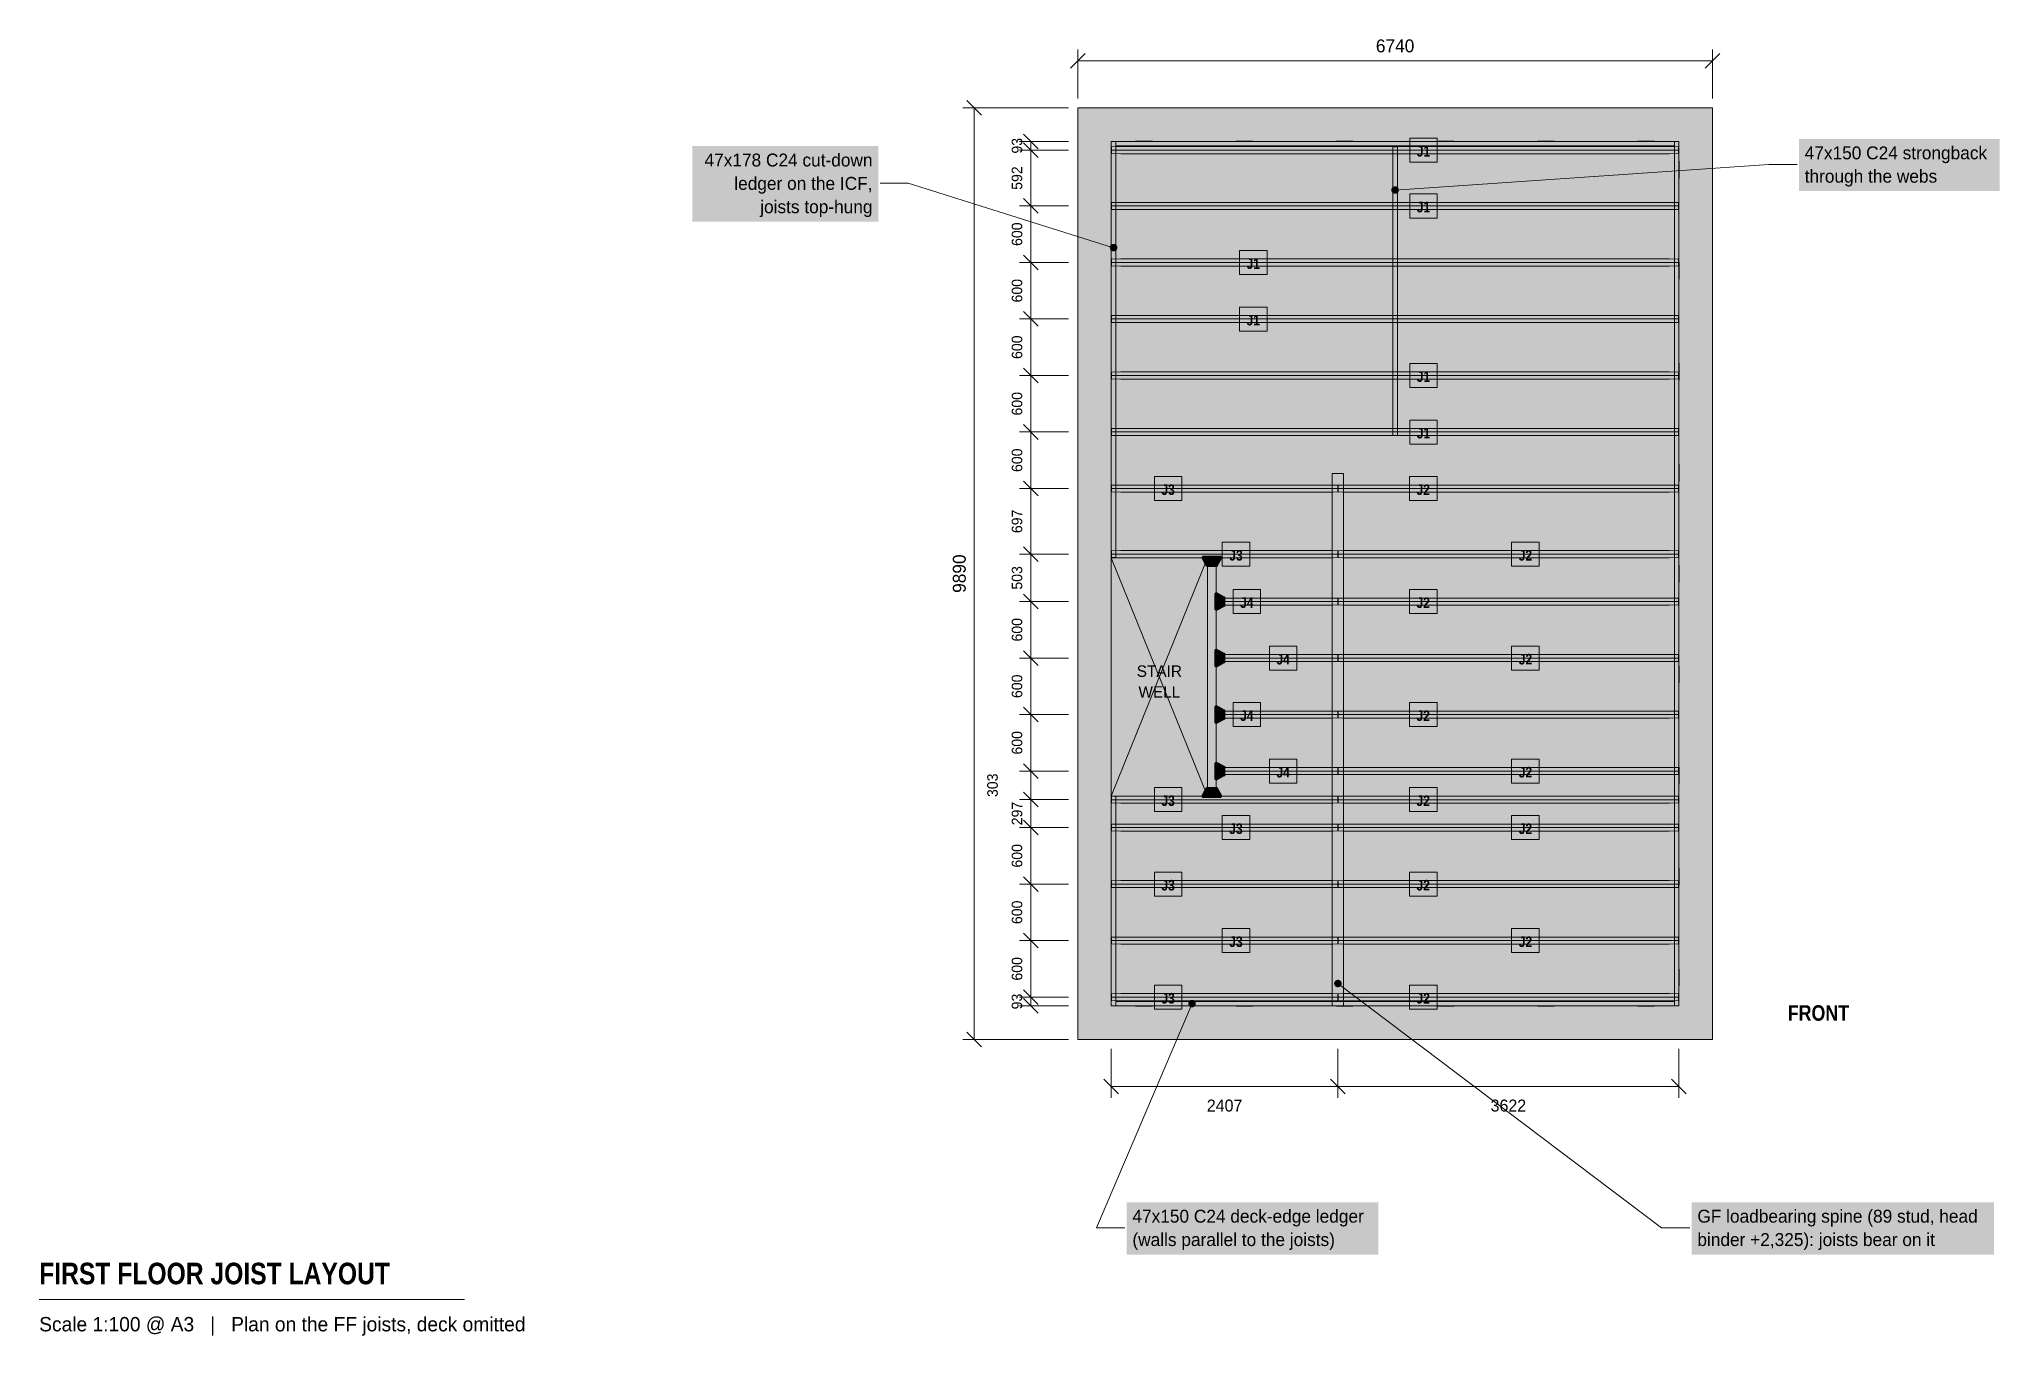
# Model space of a CAD drawing. Header units: millimetres. Extents: x -11030 to 9792, y -3147 to 10619.
import ezdxf
from ezdxf.enums import TextEntityAlignment as Align

# ---------------------------------------------------------------- set-up
doc = ezdxf.new("R2010")
doc.units = ezdxf.units.MM
doc.linetypes.add('DASHED', pattern=[1.524, 1.27, -0.254])
for name, color, linetype in [('FILL-C_595961', 7, 'Continuous'), ('FILL-C_735940', 7, 'Continuous'), ('FILL-C_B27326', 7, 'Continuous'), ('FILL-EPS', 7, 'Continuous'), ('FILL-LIGHT', 7, 'Continuous'), ('FILL-RED', 7, 'Continuous'), ('FILL-TIMBER', 7, 'Continuous'), ('FILL-WHITE', 7, 'Continuous'), ('LINE-C_735940', 7, 'Continuous'), ('LINE-C_735940-DASH', 7, 'DASHED'), ('LINE-C_B27326', 7, 'Continuous'), ('LINE-GREY', 7, 'Continuous'), ('LINE-INK', 7, 'Continuous'), ('LINE-RED', 7, 'Continuous'), ('LINE-RED-DASH', 7, 'DASHED'), ('LINE-STEEL_GREY', 7, 'Continuous'), ('LINE-STEEL_GREY-DASH', 7, 'DASHED'), ('LINE-TLS_BLUE', 7, 'Continuous'), ('TEXT-C_735940', 7, 'Continuous'), ('TEXT-C_B27326', 7, 'Continuous'), ('TEXT-INK', 7, 'Continuous'), ('TEXT-RED', 7, 'Continuous'), ('TEXT-STEEL_GREY', 7, 'Continuous'), ('TEXT-TLS_BLUE', 7, 'Continuous')]:
    doc.layers.add(name, color=color, linetype=linetype)
doc.styles.add('OpenSansCondensed-Bold', font='OpenSansCondensed-Bold.ttf')

msp = doc.modelspace()

# ---------------------------------------------------------------- texts
at = {"layer": 'TEXT-C_735940'}
for s, p in [('GF loadbearing spine (89 stud, head', (6580, -1946)), ('binder +2,325): joists bear on it', (6580, -2194))]:
    msp.add_text(s, height=137.16, dxfattribs=at).set_placement(p)
at = {"layer": 'TEXT-C_B27326'}
for s, p in [('47x178 C24 cut-down', (-2180, 9268)), ('ledger on the ICF,', (-2180, 9020)), ('joists top-hung', (-2180, 8772))]:
    msp.add_text(s, height=137.16, dxfattribs=at).set_placement(p, align=Align.RIGHT)
for s, p in [('47x150 C24 deck-edge ledger', (580, -1946)), ('(walls parallel to the joists)', (580, -2194))]:
    msp.add_text(s, height=137.16, dxfattribs=at).set_placement(p)
at = {"layer": 'TEXT-INK'}
for s, height, p in [('6740', 137.2, (3370, 10480)), ('2407', 127, (1559, -766)), ('3622', 127, (4573, -766))]:
    msp.add_text(s, height=height, dxfattribs=at).set_placement(p, align=Align.CENTER)
for s, height, p in [('93', 111.8, (-590, 9488)), ('592', 111.8, (-590, 9145)), ('600', 111.8, (-590, 8549)), ('600', 111.8, (-590, 7949)), ('600', 111.8, (-590, 7349)), ('600', 111.8, (-590, 6749)), ('600', 111.8, (-590, 6149)), ('697', 111.8, (-590, 5500)), ('9890', 137.2, (-1190, 4945)), ('503', 111.8, (-590, 4900)), ('600', 111.8, (-590, 4349)), ('600', 111.8, (-590, 3749)), ('600', 111.8, (-590, 3149)), ('303', 111.8, (-850, 2698)), ('297', 111.8, (-590, 2398)), ('600', 111.8, (-590, 1949)), ('600', 111.8, (-590, 1349)), ('600', 111.8, (-590, 749)), ('93', 111.8, (-590, 402))]:
    msp.add_text(s, height=height, rotation=90, dxfattribs=at).set_placement(p, align=Align.CENTER)
at = {"layer": 'TEXT-INK', "style": 'OpenSansCondensed-Bold'}
msp.add_text('FIRST FLOOR JOIST LAYOUT', height=228.6, dxfattribs=at).set_placement((-11030, -2600))
at = {"layer": 'TEXT-RED'}
for s, p in [('47x150 C24 strongback', (7720, 9344)), ('through the webs', (7720, 9096))]:
    msp.add_text(s, height=137.16, dxfattribs=at).set_placement(p)
at = {"layer": 'TEXT-STEEL_GREY'}
for s, p in [('STAIR', (866, 3849)), ('WELL', (866, 3628))]:
    msp.add_text(s, height=121.9, dxfattribs=at).set_placement(p, align=Align.CENTER)
at = {"layer": 'TEXT-STEEL_GREY', "style": 'OpenSansCondensed-Bold'}
msp.add_text('FRONT', height=165.1, dxfattribs=at).set_placement((7540, 198))
at = {"layer": 'TEXT-STEEL_GREY'}
msp.add_text('Scale 1:100 @ A3   |   Plan on the FF joists, deck omitted', height=152.4, dxfattribs=at).set_placement((-11030, -3100))
at = {"layer": 'TEXT-TLS_BLUE', "style": 'OpenSansCondensed-Bold'}
for s, p in [('J1', (3671, 9374)), ('J1', (3671, 8781)), ('J1', (1864, 8181)), ('J1', (1864, 7581)), ('J1', (3671, 6981)), ('J1', (3671, 6381)), ('J3', (959, 5781)), ('J2', (3668, 5781)), ('J3', (1680, 5084)), ('J2', (4754, 5084)), ('J4', (1795, 4581)), ('J2', (3668, 4581)), ('J4', (2181, 3981)), ('J2', (4754, 3981)), ('J4', (1795, 3381)), ('J2', (3668, 3381)), ('J4', (2181, 2781)), ('J2', (4754, 2781)), ('J3', (959, 2478)), ('J2', (3668, 2478)), ('J3', (1680, 2181)), ('J2', (4754, 2181)), ('J3', (959, 1581)), ('J2', (3668, 1581)), ('J3', (1680, 981)), ('J2', (4754, 981)), ('J3', (959, 381)), ('J2', (3668, 381))]:
    msp.add_text(s, height=111.8, dxfattribs=at).set_placement(p, align=Align.CENTER)

# ---------------------------------------------------------------- hatches: boundary and pattern name
at = {"layer": 'FILL-C_595961', "true_color": 0x595961}
h = msp.add_hatch(color=251, dxfattribs=at)
h.dxf.hatch_style = 1
h.paths.add_polyline_path([(1374, 5022), (1373, 5023), (1371, 5023), (1370, 5023), (1368, 5024), (1367, 5024), (1366, 5025), (1364, 5026), (1363, 5027), (1362, 5028), (1362, 5029), (1361, 5030), (1321, 5105), (1320, 5107), (1320, 5108), (1319, 5110), (1319, 5111), (1319, 5112), (1319, 5115), (1319, 5116), (1319, 5117), (1320, 5119), (1320, 5120), (1321, 5122), (1322, 5123), (1322, 5124), (1323, 5125), (1324, 5126), (1326, 5127), (1327, 5128), (1328, 5128), (1330, 5129), (1331, 5129), (1333, 5129), (1334, 5130), (1512, 5130), (1513, 5129), (1515, 5129), (1516, 5129), (1518, 5128), (1519, 5128), (1520, 5127), (1522, 5126), (1523, 5125), (1524, 5124), (1524, 5123), (1525, 5122), (1526, 5120), (1526, 5119), (1527, 5117), (1527, 5116), (1527, 5115), (1527, 5112), (1527, 5111), (1527, 5110), (1526, 5108), (1526, 5107), (1525, 5105), (1485, 5030), (1484, 5029), (1484, 5028), (1483, 5027), (1482, 5026), (1480, 5025), (1479, 5024), (1478, 5024), (1476, 5023), (1475, 5023), (1473, 5023), (1472, 5022)])
h = msp.add_hatch(color=251, dxfattribs=at)
h.dxf.hatch_style = 1
h.paths.add_polyline_path([(1471, 4556), (1470, 4556), (1468, 4556), (1467, 4556), (1465, 4557), (1464, 4557), (1463, 4558), (1461, 4559), (1460, 4560), (1459, 4561), (1459, 4562), (1458, 4564), (1457, 4565), (1457, 4566), (1456, 4568), (1456, 4569), (1456, 4571), (1456, 4727), (1456, 4728), (1456, 4730), (1457, 4731), (1457, 4732), (1458, 4734), (1459, 4735), (1459, 4736), (1460, 4737), (1461, 4738), (1463, 4739), (1464, 4740), (1465, 4740), (1467, 4741), (1468, 4741), (1470, 4742), (1471, 4742), (1473, 4742), (1474, 4742), (1476, 4741), (1477, 4741), (1479, 4740), (1480, 4740), (1555, 4700), (1556, 4699), (1558, 4698), (1559, 4697), (1560, 4696), (1560, 4695), (1561, 4694), (1562, 4692), (1562, 4691), (1563, 4690), (1563, 4688), (1563, 4687), (1563, 4611), (1563, 4609), (1563, 4608), (1562, 4606), (1562, 4605), (1561, 4604), (1560, 4602), (1560, 4601), (1559, 4600), (1558, 4599), (1556, 4598), (1555, 4597), (1480, 4557), (1479, 4557), (1477, 4556), (1476, 4556), (1474, 4556), (1473, 4556)])
h = msp.add_hatch(color=251, dxfattribs=at)
h.dxf.hatch_style = 1
h.paths.add_polyline_path([(1471, 3956), (1470, 3956), (1468, 3956), (1467, 3956), (1465, 3957), (1464, 3957), (1463, 3958), (1461, 3959), (1460, 3960), (1459, 3961), (1459, 3962), (1458, 3964), (1457, 3965), (1457, 3966), (1456, 3968), (1456, 3969), (1456, 3971), (1456, 4127), (1456, 4128), (1456, 4130), (1457, 4131), (1457, 4132), (1458, 4134), (1459, 4135), (1459, 4136), (1460, 4137), (1461, 4138), (1463, 4139), (1464, 4140), (1465, 4140), (1467, 4141), (1468, 4141), (1470, 4142), (1471, 4142), (1473, 4142), (1474, 4142), (1476, 4141), (1477, 4141), (1479, 4140), (1480, 4140), (1555, 4100), (1556, 4099), (1558, 4098), (1559, 4097), (1560, 4096), (1560, 4095), (1561, 4094), (1562, 4092), (1562, 4091), (1563, 4090), (1563, 4088), (1563, 4087), (1563, 4011), (1563, 4009), (1563, 4008), (1562, 4006), (1562, 4005), (1561, 4004), (1560, 4002), (1560, 4001), (1559, 4000), (1558, 3999), (1556, 3998), (1555, 3997), (1480, 3957), (1479, 3957), (1477, 3956), (1476, 3956), (1474, 3956), (1473, 3956)])
h = msp.add_hatch(color=251, dxfattribs=at)
h.dxf.hatch_style = 1
h.paths.add_polyline_path([(1471, 3356), (1470, 3356), (1468, 3356), (1467, 3356), (1465, 3357), (1464, 3357), (1463, 3358), (1461, 3359), (1460, 3360), (1459, 3361), (1459, 3362), (1458, 3364), (1457, 3365), (1457, 3366), (1456, 3368), (1456, 3369), (1456, 3371), (1456, 3527), (1456, 3528), (1456, 3530), (1457, 3531), (1457, 3532), (1458, 3534), (1459, 3535), (1459, 3536), (1460, 3537), (1461, 3538), (1463, 3539), (1464, 3540), (1465, 3540), (1467, 3541), (1468, 3541), (1470, 3542), (1471, 3542), (1473, 3542), (1474, 3542), (1476, 3541), (1477, 3541), (1479, 3540), (1480, 3540), (1555, 3500), (1556, 3499), (1558, 3498), (1559, 3497), (1560, 3496), (1560, 3495), (1561, 3494), (1562, 3492), (1562, 3491), (1563, 3490), (1563, 3488), (1563, 3487), (1563, 3411), (1563, 3409), (1563, 3408), (1562, 3406), (1562, 3405), (1561, 3404), (1560, 3402), (1560, 3401), (1559, 3400), (1558, 3399), (1556, 3398), (1555, 3397), (1480, 3357), (1479, 3357), (1477, 3356), (1476, 3356), (1474, 3356), (1473, 3356)])
h = msp.add_hatch(color=251, dxfattribs=at)
h.dxf.hatch_style = 1
h.paths.add_polyline_path([(1471, 2756), (1470, 2756), (1468, 2756), (1467, 2756), (1465, 2757), (1464, 2757), (1463, 2758), (1461, 2759), (1460, 2760), (1459, 2761), (1459, 2762), (1458, 2764), (1457, 2765), (1457, 2766), (1456, 2768), (1456, 2769), (1456, 2771), (1456, 2927), (1456, 2928), (1456, 2930), (1457, 2931), (1457, 2932), (1458, 2934), (1459, 2935), (1459, 2936), (1460, 2937), (1461, 2938), (1463, 2939), (1464, 2940), (1465, 2940), (1467, 2941), (1468, 2941), (1470, 2942), (1471, 2942), (1473, 2942), (1474, 2942), (1476, 2941), (1477, 2941), (1479, 2940), (1480, 2940), (1555, 2900), (1556, 2899), (1558, 2898), (1559, 2897), (1560, 2896), (1560, 2895), (1561, 2894), (1562, 2892), (1562, 2891), (1563, 2890), (1563, 2888), (1563, 2887), (1563, 2811), (1563, 2809), (1563, 2808), (1562, 2806), (1562, 2805), (1561, 2804), (1560, 2802), (1560, 2801), (1559, 2800), (1558, 2799), (1556, 2798), (1555, 2797), (1480, 2757), (1479, 2757), (1477, 2756), (1476, 2756), (1474, 2756), (1473, 2756)])
h = msp.add_hatch(color=251, dxfattribs=at)
h.dxf.hatch_style = 1
h.paths.add_polyline_path([(1334, 2568), (1333, 2568), (1331, 2568), (1330, 2568), (1328, 2569), (1327, 2569), (1326, 2570), (1324, 2571), (1323, 2572), (1322, 2573), (1322, 2574), (1321, 2575), (1320, 2577), (1320, 2578), (1319, 2580), (1319, 2581), (1319, 2582), (1319, 2584), (1319, 2586), (1319, 2587), (1320, 2589), (1320, 2590), (1321, 2592), (1361, 2667), (1362, 2668), (1362, 2669), (1363, 2670), (1364, 2671), (1366, 2672), (1367, 2673), (1368, 2673), (1370, 2674), (1371, 2674), (1373, 2674), (1374, 2674), (1472, 2674), (1473, 2674), (1475, 2674), (1476, 2674), (1478, 2673), (1479, 2673), (1480, 2672), (1482, 2671), (1483, 2670), (1484, 2669), (1484, 2668), (1485, 2667), (1525, 2592), (1526, 2590), (1526, 2589), (1527, 2587), (1527, 2586), (1527, 2584), (1527, 2582), (1527, 2581), (1527, 2580), (1526, 2578), (1526, 2577), (1525, 2575), (1524, 2574), (1524, 2573), (1523, 2572), (1522, 2571), (1520, 2570), (1519, 2569), (1518, 2569), (1516, 2568), (1515, 2568), (1513, 2568), (1512, 2568)])
at = {"layer": 'FILL-C_735940', "true_color": 0x735940}
h = msp.add_hatch(color=37, dxfattribs=at)
h.dxf.hatch_style = 1
h.paths.add_polyline_path([(2802, 593), (2801, 604), (2797, 613), (2791, 622), (2782, 628), (2773, 632), (2762, 633), (2752, 632), (2743, 628), (2734, 622), (2728, 613), (2724, 604), (2722, 593), (2724, 583), (2728, 573), (2734, 565), (2743, 559), (2752, 555), (2762, 553), (2773, 555), (2782, 559), (2791, 565), (2797, 573), (2801, 583)])
at = {"layer": 'FILL-C_B27326', "true_color": 0xb27326}
h = msp.add_hatch(color=35, dxfattribs=at)
h.dxf.hatch_style = 1
h.paths.add_polyline_path([(420, 8406), (419, 8417), (415, 8426), (408, 8435), (400, 8441), (390, 8445), (380, 8446), (370, 8445), (360, 8441), (352, 8435), (345, 8426), (341, 8417), (340, 8406), (341, 8396), (345, 8386), (352, 8378), (360, 8372), (370, 8368), (380, 8366), (390, 8368), (400, 8372), (408, 8378), (415, 8386), (419, 8396)])
h = msp.add_hatch(color=35, dxfattribs=at)
h.dxf.hatch_style = 1
h.paths.add_polyline_path([(1376, 2584), (1376, 5112), (1470, 5112), (1470, 2584)])
h = msp.add_hatch(color=35, dxfattribs=at)
h.dxf.hatch_style = 1
h.paths.add_polyline_path([(1253, 380), (1252, 390), (1248, 400), (1241, 408), (1233, 415), (1224, 419), (1213, 420), (1203, 419), (1193, 415), (1185, 408), (1179, 400), (1175, 390), (1173, 380), (1175, 370), (1179, 360), (1185, 352), (1193, 345), (1203, 341), (1213, 340), (1224, 341), (1233, 345), (1241, 352), (1248, 360), (1252, 370)])
at = {"layer": 'FILL-EPS', "true_color": 0xd9e8f7}
h = msp.add_hatch(color=254, dxfattribs=at)
h.dxf.hatch_style = 1
h.paths.add_polyline_path([(457, 9404), (359, 9405), (359, 9477), (457, 9479), (6282, 9479), (6381, 9477), (6381, 9405), (6282, 9404)])
h = msp.add_hatch(color=254, dxfattribs=at)
h.dxf.hatch_style = 1
h.paths.add_polyline_path([(457, 8811), (359, 8813), (359, 8885), (457, 8886), (6282, 8886), (6381, 8885), (6381, 8813), (6282, 8811)])
h = msp.add_hatch(color=254, dxfattribs=at)
h.dxf.hatch_style = 1
h.paths.add_polyline_path([(457, 8211), (359, 8213), (359, 8285), (457, 8286), (6282, 8286), (6381, 8285), (6381, 8213), (6282, 8211)])
h = msp.add_hatch(color=254, dxfattribs=at)
h.dxf.hatch_style = 1
h.paths.add_polyline_path([(457, 7611), (359, 7613), (359, 7685), (457, 7686), (6282, 7686), (6381, 7685), (6381, 7613), (6282, 7611)])
h = msp.add_hatch(color=254, dxfattribs=at)
h.dxf.hatch_style = 1
h.paths.add_polyline_path([(457, 7011), (359, 7013), (359, 7085), (457, 7086), (6282, 7086), (6381, 7085), (6381, 7013), (6282, 7011)])
h = msp.add_hatch(color=254, dxfattribs=at)
h.dxf.hatch_style = 1
h.paths.add_polyline_path([(457, 6411), (359, 6413), (359, 6485), (457, 6486), (6282, 6486), (6381, 6485), (6381, 6413), (6282, 6411)])
h = msp.add_hatch(color=254, dxfattribs=at)
h.dxf.hatch_style = 1
h.paths.add_polyline_path([(458, 5811), (359, 5813), (359, 5885), (458, 5886), (2708, 5886), (2761, 5885), (2761, 5813), (2708, 5811)])
h = msp.add_hatch(color=254, dxfattribs=at)
h.dxf.hatch_style = 1
h.paths.add_polyline_path([(2816, 5811), (2764, 5813), (2764, 5885), (2816, 5886), (6282, 5886), (6381, 5885), (6381, 5813), (6282, 5811)])
h = msp.add_hatch(color=254, dxfattribs=at)
h.dxf.hatch_style = 1
h.paths.add_polyline_path([(458, 5114), (359, 5116), (359, 5188), (458, 5189), (2708, 5189), (2761, 5188), (2761, 5116), (2708, 5114)])
h = msp.add_hatch(color=254, dxfattribs=at)
h.dxf.hatch_style = 1
h.paths.add_polyline_path([(2816, 5114), (2764, 5116), (2764, 5188), (2816, 5189), (6282, 5189), (6381, 5188), (6381, 5116), (6282, 5114)])
h = msp.add_hatch(color=254, dxfattribs=at)
h.dxf.hatch_style = 1
h.paths.add_polyline_path([(1528, 4611), (1473, 4613), (1473, 4685), (1528, 4686), (2706, 4686), (2761, 4685), (2761, 4613), (2706, 4611)])
h = msp.add_hatch(color=254, dxfattribs=at)
h.dxf.hatch_style = 1
h.paths.add_polyline_path([(2816, 4611), (2764, 4613), (2764, 4685), (2816, 4686), (6282, 4686), (6381, 4685), (6381, 4613), (6282, 4611)])
h = msp.add_hatch(color=254, dxfattribs=at)
h.dxf.hatch_style = 1
h.paths.add_polyline_path([(1528, 4011), (1473, 4013), (1473, 4085), (1528, 4086), (2706, 4086), (2761, 4085), (2761, 4013), (2706, 4011)])
h = msp.add_hatch(color=254, dxfattribs=at)
h.dxf.hatch_style = 1
h.paths.add_polyline_path([(2816, 4011), (2764, 4013), (2764, 4085), (2816, 4086), (6282, 4086), (6381, 4085), (6381, 4013), (6282, 4011)])
h = msp.add_hatch(color=254, dxfattribs=at)
h.dxf.hatch_style = 1
h.paths.add_polyline_path([(1528, 3411), (1473, 3413), (1473, 3485), (1528, 3486), (2706, 3486), (2761, 3485), (2761, 3413), (2706, 3411)])
h = msp.add_hatch(color=254, dxfattribs=at)
h.dxf.hatch_style = 1
h.paths.add_polyline_path([(2816, 3411), (2764, 3413), (2764, 3485), (2816, 3486), (6282, 3486), (6381, 3485), (6381, 3413), (6282, 3411)])
h = msp.add_hatch(color=254, dxfattribs=at)
h.dxf.hatch_style = 1
h.paths.add_polyline_path([(1528, 2811), (1473, 2813), (1473, 2885), (1528, 2886), (2706, 2886), (2761, 2885), (2761, 2813), (2706, 2811)])
h = msp.add_hatch(color=254, dxfattribs=at)
h.dxf.hatch_style = 1
h.paths.add_polyline_path([(2816, 2811), (2764, 2813), (2764, 2885), (2816, 2886), (6282, 2886), (6381, 2885), (6381, 2813), (6282, 2811)])
h = msp.add_hatch(color=254, dxfattribs=at)
h.dxf.hatch_style = 1
h.paths.add_polyline_path([(458, 2508), (359, 2510), (359, 2582), (458, 2583), (2708, 2583), (2761, 2582), (2761, 2510), (2708, 2508)])
h = msp.add_hatch(color=254, dxfattribs=at)
h.dxf.hatch_style = 1
h.paths.add_polyline_path([(2816, 2508), (2764, 2510), (2764, 2582), (2816, 2583), (6282, 2583), (6381, 2582), (6381, 2510), (6282, 2508)])
h = msp.add_hatch(color=254, dxfattribs=at)
h.dxf.hatch_style = 1
h.paths.add_polyline_path([(458, 2211), (359, 2213), (359, 2285), (458, 2286), (2708, 2286), (2761, 2285), (2761, 2213), (2708, 2211)])
h = msp.add_hatch(color=254, dxfattribs=at)
h.dxf.hatch_style = 1
h.paths.add_polyline_path([(2816, 2211), (2764, 2213), (2764, 2285), (2816, 2286), (6282, 2286), (6381, 2285), (6381, 2213), (6282, 2211)])
h = msp.add_hatch(color=254, dxfattribs=at)
h.dxf.hatch_style = 1
h.paths.add_polyline_path([(458, 1611), (359, 1613), (359, 1685), (458, 1686), (2708, 1686), (2761, 1685), (2761, 1613), (2708, 1611)])
h = msp.add_hatch(color=254, dxfattribs=at)
h.dxf.hatch_style = 1
h.paths.add_polyline_path([(2816, 1611), (2764, 1613), (2764, 1685), (2816, 1686), (6282, 1686), (6381, 1685), (6381, 1613), (6282, 1611)])
h = msp.add_hatch(color=254, dxfattribs=at)
h.dxf.hatch_style = 1
h.paths.add_polyline_path([(458, 1011), (359, 1013), (359, 1085), (458, 1086), (2708, 1086), (2761, 1085), (2761, 1013), (2708, 1011)])
h = msp.add_hatch(color=254, dxfattribs=at)
h.dxf.hatch_style = 1
h.paths.add_polyline_path([(2816, 1011), (2764, 1013), (2764, 1085), (2816, 1086), (6282, 1086), (6381, 1085), (6381, 1013), (6282, 1011)])
h = msp.add_hatch(color=254, dxfattribs=at)
h.dxf.hatch_style = 1
h.paths.add_polyline_path([(458, 411), (359, 413), (359, 485), (458, 486), (2708, 486), (2761, 485), (2761, 413), (2708, 411)])
h = msp.add_hatch(color=254, dxfattribs=at)
h.dxf.hatch_style = 1
h.paths.add_polyline_path([(2816, 411), (2764, 413), (2764, 485), (2816, 486), (6282, 486), (6381, 485), (6381, 413), (6282, 411)])
at = {"layer": 'FILL-LIGHT', "true_color": 0xdedee0}
h = msp.add_hatch(color=254, dxfattribs=at)
h.dxf.hatch_style = 1
h.paths.add_polyline_path([(0, 0), (0, 0), (0, 9890), (0, 9890), (0, 9890), (6740, 9890), (6740, 9890), (6740, 9890), (6740, 0), (6740, 0), (6740, 0), (0, 0)])
h.paths.add_polyline_path([(356, 356), (356, 356), (356, 356), (356, 356), (356, 356), (356, 356), (356, 356), (356, 356), (356, 356), (356, 356), (356, 356), (356, 356), (356, 356), (356, 356), (356, 356), (356, 356), (356, 356), (6384, 356), (6384, 356), (6384, 356), (6384, 356), (6384, 356), (6384, 356), (6384, 356), (6384, 356), (6384, 356), (6384, 356), (6384, 356), (6384, 356), (6384, 356), (6384, 356), (6384, 356), (6384, 356), (6384, 356), (6384, 9534), (6384, 9534), (6384, 9534), (6384, 9534), (6384, 9534), (6384, 9534), (6384, 9534), (6384, 9534), (6384, 9534), (6384, 9534), (6384, 9534), (6384, 9534), (6384, 9534), (6384, 9534), (6384, 9534), (6384, 9534), (6384, 9534), (356, 9534), (356, 9534), (356, 9534), (356, 9534), (356, 9534), (356, 9534), (356, 9534), (356, 9534), (356, 9534), (356, 9534), (356, 9534), (356, 9534), (356, 9534), (356, 9534), (356, 9534), (356, 9534), (356, 9534)], flags=0)
at = {"layer": 'FILL-RED', "true_color": 0xd11a1f}
h = msp.add_hatch(color=242, dxfattribs=at)
h.dxf.hatch_style = 1
h.paths.add_polyline_path([(3410, 9018), (3409, 9028), (3405, 9038), (3398, 9046), (3390, 9052), (3380, 9056), (3370, 9058), (3360, 9056), (3350, 9052), (3342, 9046), (3335, 9038), (3331, 9028), (3330, 9018), (3331, 9007), (3335, 8998), (3342, 8989), (3350, 8983), (3360, 8979), (3370, 8978), (3380, 8979), (3390, 8983), (3398, 8989), (3405, 8998), (3409, 9007)])
at = {"layer": 'FILL-TIMBER', "true_color": 0xedcc99}
h = msp.add_hatch(color=31, dxfattribs=at)
h.dxf.hatch_style = 1
h.paths.add_polyline_path([(356, 5116), (356, 9534), (403, 9534), (403, 5116)])
h = msp.add_hatch(color=31, dxfattribs=at)
h.dxf.hatch_style = 1
h.paths.add_polyline_path([(403, 9487), (403, 9534), (6337, 9534), (6337, 9487)])
h = msp.add_hatch(color=31, dxfattribs=at)
h.dxf.hatch_style = 1
h.paths.add_polyline_path([(614, 9534), (614, 9536), (792, 9536), (792, 9534)])
h = msp.add_hatch(color=31, dxfattribs=at)
h.dxf.hatch_style = 1
h.paths.add_polyline_path([(1681, 9534), (1681, 9536), (1859, 9536), (1859, 9534)])
h = msp.add_hatch(color=31, dxfattribs=at)
h.dxf.hatch_style = 1
h.paths.add_polyline_path([(2748, 9534), (2748, 9536), (2926, 9536), (2926, 9534)])
h = msp.add_hatch(color=31, dxfattribs=at)
h.dxf.hatch_style = 1
h.paths.add_polyline_path([(3815, 9534), (3815, 9536), (3993, 9536), (3993, 9534)])
h = msp.add_hatch(color=31, dxfattribs=at)
h.dxf.hatch_style = 1
h.paths.add_polyline_path([(4881, 9534), (4881, 9536), (5059, 9536), (5059, 9534)])
h = msp.add_hatch(color=31, dxfattribs=at)
h.dxf.hatch_style = 1
h.paths.add_polyline_path([(5948, 9534), (5948, 9536), (6126, 9536), (6126, 9534)])
h = msp.add_hatch(color=31, dxfattribs=at)
h.dxf.hatch_style = 1
h.paths.add_polyline_path([(6337, 356), (6337, 9534), (6384, 9534), (6384, 356)])
h = msp.add_hatch(color=31, dxfattribs=at)
h.dxf.hatch_style = 1
h.paths.add_polyline_path([(354, 9145), (354, 9323), (356, 9323), (356, 9145)])
h = msp.add_hatch(color=31, dxfattribs=at)
h.dxf.hatch_style = 1
h.paths.add_polyline_path([(6384, 9145), (6384, 9323), (6386, 9323), (6386, 9145)])
h = msp.add_hatch(color=31, dxfattribs=at)
h.dxf.hatch_style = 1
h.paths.add_polyline_path([(354, 8191), (354, 8369), (356, 8369), (356, 8191)])
h = msp.add_hatch(color=31, dxfattribs=at)
h.dxf.hatch_style = 1
h.paths.add_polyline_path([(6384, 8073), (6384, 8251), (6386, 8251), (6386, 8073)])
h = msp.add_hatch(color=31, dxfattribs=at)
h.dxf.hatch_style = 1
h.paths.add_polyline_path([(354, 7236), (354, 7414), (356, 7414), (356, 7236)])
h = msp.add_hatch(color=31, dxfattribs=at)
h.dxf.hatch_style = 1
h.paths.add_polyline_path([(6384, 7001), (6384, 7179), (6386, 7179), (6386, 7001)])
h = msp.add_hatch(color=31, dxfattribs=at)
h.dxf.hatch_style = 1
h.paths.add_polyline_path([(354, 6281), (354, 6459), (356, 6459), (356, 6281)])
h = msp.add_hatch(color=31, dxfattribs=at)
h.dxf.hatch_style = 1
h.paths.add_polyline_path([(6384, 5928), (6384, 6106), (6386, 6106), (6386, 5928)])
at = {"layer": 'FILL-TIMBER', "true_color": 0xe6dbcc}
h = msp.add_hatch(color=254, dxfattribs=at)
h.dxf.hatch_style = 1
h.paths.add_polyline_path([(2822, 6007), (2822, 356), (2703, 356), (2703, 6007)])
at = {"layer": 'FILL-TIMBER', "true_color": 0xedcc99}
h = msp.add_hatch(color=31, dxfattribs=at)
h.dxf.hatch_style = 1
h.paths.add_polyline_path([(354, 5326), (354, 5505), (356, 5505), (356, 5326)])
h = msp.add_hatch(color=31, dxfattribs=at)
h.dxf.hatch_style = 1
h.paths.add_polyline_path([(6384, 4856), (6384, 5034), (6386, 5034), (6386, 4856)])
h = msp.add_hatch(color=31, dxfattribs=at)
h.dxf.hatch_style = 1
h.paths.add_polyline_path([(6384, 3784), (6384, 3962), (6386, 3962), (6386, 3784)])
h = msp.add_hatch(color=31, dxfattribs=at)
h.dxf.hatch_style = 1
h.paths.add_polyline_path([(6384, 2711), (6384, 2889), (6386, 2889), (6386, 2711)])
h = msp.add_hatch(color=31, dxfattribs=at)
h.dxf.hatch_style = 1
h.paths.add_polyline_path([(356, 356), (356, 2582), (403, 2582), (403, 356)])
h = msp.add_hatch(color=31, dxfattribs=at)
h.dxf.hatch_style = 1
h.paths.add_polyline_path([(354, 2193), (354, 2370), (356, 2370), (356, 2193)])
h = msp.add_hatch(color=31, dxfattribs=at)
h.dxf.hatch_style = 1
h.paths.add_polyline_path([(6384, 1639), (6384, 1817), (6386, 1817), (6386, 1639)])
h = msp.add_hatch(color=31, dxfattribs=at)
h.dxf.hatch_style = 1
h.paths.add_polyline_path([(354, 1380), (354, 1558), (356, 1558), (356, 1380)])
h = msp.add_hatch(color=31, dxfattribs=at)
h.dxf.hatch_style = 1
h.paths.add_polyline_path([(354, 567), (354, 745), (356, 745), (356, 567)])
h = msp.add_hatch(color=31, dxfattribs=at)
h.dxf.hatch_style = 1
h.paths.add_polyline_path([(6384, 567), (6384, 745), (6386, 745), (6386, 567)])
h = msp.add_hatch(color=31, dxfattribs=at)
h.dxf.hatch_style = 1
h.paths.add_polyline_path([(403, 356), (403, 403), (6337, 403), (6337, 356)])
h = msp.add_hatch(color=31, dxfattribs=at)
h.dxf.hatch_style = 1
h.paths.add_polyline_path([(614, 354), (614, 356), (792, 356), (792, 354)])
h = msp.add_hatch(color=31, dxfattribs=at)
h.dxf.hatch_style = 1
h.paths.add_polyline_path([(1681, 354), (1681, 356), (1859, 356), (1859, 354)])
h = msp.add_hatch(color=31, dxfattribs=at)
h.dxf.hatch_style = 1
h.paths.add_polyline_path([(2748, 354), (2748, 356), (2926, 356), (2926, 354)])
h = msp.add_hatch(color=31, dxfattribs=at)
h.dxf.hatch_style = 1
h.paths.add_polyline_path([(3815, 354), (3815, 356), (3993, 356), (3993, 354)])
h = msp.add_hatch(color=31, dxfattribs=at)
h.dxf.hatch_style = 1
h.paths.add_polyline_path([(4881, 354), (4881, 356), (5059, 356), (5059, 354)])
h = msp.add_hatch(color=31, dxfattribs=at)
h.dxf.hatch_style = 1
h.paths.add_polyline_path([(5948, 354), (5948, 356), (6126, 356), (6126, 354)])
at = {"layer": 'FILL-WHITE', "true_color": 0xffffff}
h = msp.add_hatch(color=7, dxfattribs=at)
h.dxf.hatch_style = 1
h.paths.add_polyline_path([(-4093, 8682), (-2120, 8682), (-2120, 9485), (-4093, 9485)])
h = msp.add_hatch(color=7, dxfattribs=at)
h.dxf.hatch_style = 1
h.paths.add_polyline_path([(3525, 9314), (3817, 9314), (3817, 9569), (3525, 9569)])
h = msp.add_hatch(color=7, dxfattribs=at)
h.dxf.hatch_style = 1
h.paths.add_polyline_path([(7660, 9006), (9792, 9006), (9792, 9561), (7660, 9561)])
h = msp.add_hatch(color=7, dxfattribs=at)
h.dxf.hatch_style = 1
h.paths.add_polyline_path([(3525, 8721), (3817, 8721), (3817, 8976), (3525, 8976)])
h = msp.add_hatch(color=7, dxfattribs=at)
h.dxf.hatch_style = 1
h.paths.add_polyline_path([(1718, 8121), (2011, 8121), (2011, 8376), (1718, 8376)])
h = msp.add_hatch(color=7, dxfattribs=at)
h.dxf.hatch_style = 1
h.paths.add_polyline_path([(1718, 7521), (2011, 7521), (2011, 7776), (1718, 7776)])
h = msp.add_hatch(color=7, dxfattribs=at)
h.dxf.hatch_style = 1
h.paths.add_polyline_path([(3525, 6921), (3817, 6921), (3817, 7176), (3525, 7176)])
h = msp.add_hatch(color=7, dxfattribs=at)
h.dxf.hatch_style = 1
h.paths.add_polyline_path([(3525, 6321), (3817, 6321), (3817, 6576), (3525, 6576)])
h = msp.add_hatch(color=7, dxfattribs=at)
h.dxf.hatch_style = 1
h.paths.add_polyline_path([(813, 5721), (1106, 5721), (1106, 5976), (813, 5976)])
h = msp.add_hatch(color=7, dxfattribs=at)
h.dxf.hatch_style = 1
h.paths.add_polyline_path([(3522, 5721), (3815, 5721), (3815, 5976), (3522, 5976)])
h = msp.add_hatch(color=7, dxfattribs=at)
h.dxf.hatch_style = 1
h.paths.add_polyline_path([(1534, 5024), (1826, 5024), (1826, 5279), (1534, 5279)])
h = msp.add_hatch(color=7, dxfattribs=at)
h.dxf.hatch_style = 1
h.paths.add_polyline_path([(4607, 5024), (4900, 5024), (4900, 5279), (4607, 5279)])
h = msp.add_hatch(color=7, dxfattribs=at)
h.dxf.hatch_style = 1
h.paths.add_polyline_path([(1649, 4521), (1941, 4521), (1941, 4776), (1649, 4776)])
h = msp.add_hatch(color=7, dxfattribs=at)
h.dxf.hatch_style = 1
h.paths.add_polyline_path([(3522, 4521), (3815, 4521), (3815, 4776), (3522, 4776)])
h = msp.add_hatch(color=7, dxfattribs=at)
h.dxf.hatch_style = 1
h.paths.add_polyline_path([(2035, 3921), (2328, 3921), (2328, 4176), (2035, 4176)])
h = msp.add_hatch(color=7, dxfattribs=at)
h.dxf.hatch_style = 1
h.paths.add_polyline_path([(4607, 3921), (4900, 3921), (4900, 4176), (4607, 4176)])
h = msp.add_hatch(color=7, dxfattribs=at)
h.dxf.hatch_style = 1
h.paths.add_polyline_path([(556, 3538), (1175, 3538), (1175, 4039), (556, 4039)])
h = msp.add_hatch(color=7, dxfattribs=at)
h.dxf.hatch_style = 1
h.paths.add_polyline_path([(1649, 3321), (1941, 3321), (1941, 3576), (1649, 3576)])
h = msp.add_hatch(color=7, dxfattribs=at)
h.dxf.hatch_style = 1
h.paths.add_polyline_path([(3522, 3321), (3815, 3321), (3815, 3576), (3522, 3576)])
h = msp.add_hatch(color=7, dxfattribs=at)
h.dxf.hatch_style = 1
h.paths.add_polyline_path([(2035, 2721), (2328, 2721), (2328, 2976), (2035, 2976)])
h = msp.add_hatch(color=7, dxfattribs=at)
h.dxf.hatch_style = 1
h.paths.add_polyline_path([(4607, 2721), (4900, 2721), (4900, 2976), (4607, 2976)])
h = msp.add_hatch(color=7, dxfattribs=at)
h.dxf.hatch_style = 1
h.paths.add_polyline_path([(813, 2418), (1106, 2418), (1106, 2673), (813, 2673)])
h = msp.add_hatch(color=7, dxfattribs=at)
h.dxf.hatch_style = 1
h.paths.add_polyline_path([(3522, 2418), (3815, 2418), (3815, 2673), (3522, 2673)])
h = msp.add_hatch(color=7, dxfattribs=at)
h.dxf.hatch_style = 1
h.paths.add_polyline_path([(1534, 2121), (1826, 2121), (1826, 2376), (1534, 2376)])
h = msp.add_hatch(color=7, dxfattribs=at)
h.dxf.hatch_style = 1
h.paths.add_polyline_path([(4607, 2121), (4900, 2121), (4900, 2376), (4607, 2376)])
h = msp.add_hatch(color=7, dxfattribs=at)
h.dxf.hatch_style = 1
h.paths.add_polyline_path([(813, 1521), (1106, 1521), (1106, 1776), (813, 1776)])
h = msp.add_hatch(color=7, dxfattribs=at)
h.dxf.hatch_style = 1
h.paths.add_polyline_path([(3522, 1521), (3815, 1521), (3815, 1776), (3522, 1776)])
h = msp.add_hatch(color=7, dxfattribs=at)
h.dxf.hatch_style = 1
h.paths.add_polyline_path([(1534, 921), (1826, 921), (1826, 1176), (1534, 1176)])
h = msp.add_hatch(color=7, dxfattribs=at)
h.dxf.hatch_style = 1
h.paths.add_polyline_path([(4607, 921), (4900, 921), (4900, 1176), (4607, 1176)])
h = msp.add_hatch(color=7, dxfattribs=at)
h.dxf.hatch_style = 1
h.paths.add_polyline_path([(813, 321), (1106, 321), (1106, 576), (813, 576)])
h = msp.add_hatch(color=7, dxfattribs=at)
h.dxf.hatch_style = 1
h.paths.add_polyline_path([(3522, 321), (3815, 321), (3815, 576), (3522, 576)])
h = msp.add_hatch(color=7, dxfattribs=at)
h.dxf.hatch_style = 1
h.paths.add_polyline_path([(520, -2284), (3192, -2284), (3192, -1729), (520, -1729)])
h = msp.add_hatch(color=7, dxfattribs=at)
h.dxf.hatch_style = 1
h.paths.add_polyline_path([(6520, -2284), (9732, -2284), (9732, -1729), (6520, -1729)])

# ---------------------------------------------------------------- linework, layer by layer
at = {"layer": 'LINE-C_735940', "lineweight": 5}
for p, q in [((2762, 593), (6200, -2000)), ((6200, -2000), (6500, -2000))]:
    msp.add_line(p, q, dxfattribs=at)
at = {"layer": 'LINE-C_735940-DASH', "lineweight": 5}
msp.add_lwpolyline([(2822, 6007), (2822, 356), (2703, 356), (2703, 6007)], close=True, dxfattribs=at)
at = {"layer": 'LINE-C_B27326', "lineweight": 5}
for p, q in [((-1800, 9090), (-2100, 9090)), ((380, 8406), (-1800, 9090)), ((1213, 380), (200, -2000)), ((200, -2000), (500, -2000))]:
    msp.add_line(p, q, dxfattribs=at)
for points in [[(356, 5116), (356, 9534), (403, 9534), (403, 5116)], [(403, 9487), (403, 9534), (6337, 9534), (6337, 9487)], [(614, 9534), (614, 9536), (792, 9536), (792, 9534)], [(1681, 9534), (1681, 9536), (1859, 9536), (1859, 9534)], [(2748, 9534), (2748, 9536), (2926, 9536), (2926, 9534)], [(3815, 9534), (3815, 9536), (3993, 9536), (3993, 9534)], [(4881, 9534), (4881, 9536), (5059, 9536), (5059, 9534)], [(5948, 9534), (5948, 9536), (6126, 9536), (6126, 9534)], [(6337, 356), (6337, 9534), (6384, 9534), (6384, 356)], [(354, 9145), (354, 9323), (356, 9323), (356, 9145)], [(6384, 9145), (6384, 9323), (6386, 9323), (6386, 9145)], [(354, 8191), (354, 8369), (356, 8369), (356, 8191)], [(6384, 8073), (6384, 8251), (6386, 8251), (6386, 8073)], [(354, 7236), (354, 7414), (356, 7414), (356, 7236)], [(6384, 7001), (6384, 7179), (6386, 7179), (6386, 7001)], [(354, 6281), (354, 6459), (356, 6459), (356, 6281)], [(6384, 5928), (6384, 6106), (6386, 6106), (6386, 5928)], [(354, 5326), (354, 5505), (356, 5505), (356, 5326)], [(1376, 2584), (1376, 5112), (1470, 5112), (1470, 2584)], [(6384, 4856), (6384, 5034), (6386, 5034), (6386, 4856)], [(6384, 3784), (6384, 3962), (6386, 3962), (6386, 3784)], [(6384, 2711), (6384, 2889), (6386, 2889), (6386, 2711)], [(356, 356), (356, 2582), (403, 2582), (403, 356)], [(354, 2193), (354, 2370), (356, 2370), (356, 2193)], [(6384, 1639), (6384, 1817), (6386, 1817), (6386, 1639)], [(354, 1380), (354, 1558), (356, 1558), (356, 1380)], [(354, 567), (354, 745), (356, 745), (356, 567)], [(6384, 567), (6384, 745), (6386, 745), (6386, 567)], [(403, 356), (403, 403), (6337, 403), (6337, 356)], [(614, 354), (614, 356), (792, 356), (792, 354)], [(1681, 354), (1681, 356), (1859, 356), (1859, 354)], [(2748, 354), (2748, 356), (2926, 356), (2926, 354)], [(3815, 354), (3815, 356), (3993, 356), (3993, 354)], [(4881, 354), (4881, 356), (5059, 356), (5059, 354)], [(5948, 354), (5948, 356), (6126, 356), (6126, 354)]]:
    msp.add_lwpolyline(points, close=True, dxfattribs=at)
at = {"layer": 'LINE-GREY', "lineweight": 5}
for points in [[(0, 0), (0, 0), (0, 9890), (0, 9890), (0, 9890), (6740, 9890), (6740, 9890), (6740, 9890), (6740, 0), (6740, 0), (6740, 0), (0, 0)], [(356, 356), (356, 356), (356, 356), (356, 356), (356, 356), (356, 356), (356, 356), (356, 356), (356, 356), (356, 356), (356, 356), (356, 356), (356, 356), (356, 356), (356, 356), (356, 356), (356, 356), (6384, 356), (6384, 356), (6384, 356), (6384, 356), (6384, 356), (6384, 356), (6384, 356), (6384, 356), (6384, 356), (6384, 356), (6384, 356), (6384, 356), (6384, 356), (6384, 356), (6384, 356), (6384, 356), (6384, 356), (6384, 9534), (6384, 9534), (6384, 9534), (6384, 9534), (6384, 9534), (6384, 9534), (6384, 9534), (6384, 9534), (6384, 9534), (6384, 9534), (6384, 9534), (6384, 9534), (6384, 9534), (6384, 9534), (6384, 9534), (6384, 9534), (6384, 9534), (356, 9534), (356, 9534), (356, 9534), (356, 9534), (356, 9534), (356, 9534), (356, 9534), (356, 9534), (356, 9534), (356, 9534), (356, 9534), (356, 9534), (356, 9534), (356, 9534), (356, 9534), (356, 9534), (356, 9534)]]:
    msp.add_lwpolyline(points, close=True, dxfattribs=at)
at = {"layer": 'LINE-INK', "lineweight": 5}
for p, q in [((-78, 10312), (78, 10468)), ((0, 9990), (0, 10510)), ((6662, 10312), (6818, 10468)), ((6740, 9990), (6740, 10510)), ((0, 10390), (6740, 10390)), ((-100, 9890), (-1220, 9890)), ((-1022, 9812), (-1178, 9968)), ((-1100, 0), (-1100, 9890)), ((-422, 9457), (-578, 9612)), ((-100, 9534), (-620, 9534)), ((-100, 9441), (-620, 9441)), ((-422, 9363), (-578, 9519)), ((-500, 356), (-500, 9534)), ((-100, 8849), (-620, 8849)), ((-422, 8771), (-578, 8927)), ((-100, 8249), (-620, 8249)), ((-422, 8171), (-578, 8327)), ((-422, 7571), (-578, 7727)), ((-100, 7649), (-620, 7649)), ((-422, 6971), (-578, 7127)), ((-100, 7049), (-620, 7049)), ((-422, 6371), (-578, 6527)), ((-100, 6449), (-620, 6449)), ((-100, 5849), (-620, 5849)), ((-422, 5771), (-578, 5927)), ((-422, 5074), (-578, 5230)), ((-100, 5152), (-620, 5152)), ((-100, 4649), (-620, 4649)), ((-422, 4571), (-578, 4727)), ((-100, 4049), (-620, 4049)), ((-422, 3971), (-578, 4127)), ((-100, 3449), (-620, 3449)), ((-422, 3371), (-578, 3527)), ((-422, 2771), (-578, 2927)), ((-100, 2849), (-620, 2849)), ((-100, 2546), (-620, 2546)), ((-422, 2468), (-578, 2624)), ((-422, 2171), (-578, 2327)), ((-100, 2249), (-620, 2249)), ((-422, 1571), (-578, 1727)), ((-100, 1649), (-620, 1649)), ((-100, 1049), (-620, 1049)), ((-422, 971), (-578, 1127)), ((-100, 449), (-620, 449)), ((-422, 371), (-578, 527)), ((-422, 278), (-578, 433)), ((-100, 356), (-620, 356)), ((-100, 0), (-1220, 0)), ((-1022, -78), (-1178, 78)), ((356, -100), (356, -620)), ((2762, -100), (2762, -620)), ((6384, -100), (6384, -620)), ((278, -422), (433, -578)), ((356, -500), (6384, -500)), ((2685, -422), (2840, -578)), ((6307, -422), (6462, -578)), ((-11030, -2760), (-6514, -2760))]:
    msp.add_line(p, q, dxfattribs=at)
for points in [[(1374, 5022), (1373, 5023), (1371, 5023), (1370, 5023), (1368, 5024), (1367, 5024), (1366, 5025), (1364, 5026), (1363, 5027), (1362, 5028), (1362, 5029), (1361, 5030), (1321, 5105), (1320, 5107), (1320, 5108), (1319, 5110), (1319, 5111), (1319, 5112), (1319, 5115), (1319, 5116), (1319, 5117), (1320, 5119), (1320, 5120), (1321, 5122), (1322, 5123), (1322, 5124), (1323, 5125), (1324, 5126), (1326, 5127), (1327, 5128), (1328, 5128), (1330, 5129), (1331, 5129), (1333, 5129), (1334, 5130), (1512, 5130), (1513, 5129), (1515, 5129), (1516, 5129), (1518, 5128), (1519, 5128), (1520, 5127), (1522, 5126), (1523, 5125), (1524, 5124), (1524, 5123), (1525, 5122), (1526, 5120), (1526, 5119), (1527, 5117), (1527, 5116), (1527, 5115), (1527, 5112), (1527, 5111), (1527, 5110), (1526, 5108), (1526, 5107), (1525, 5105), (1485, 5030), (1484, 5029), (1484, 5028), (1483, 5027), (1482, 5026), (1480, 5025), (1479, 5024), (1478, 5024), (1476, 5023), (1475, 5023), (1473, 5023), (1472, 5022)], [(1471, 4556), (1470, 4556), (1468, 4556), (1467, 4556), (1465, 4557), (1464, 4557), (1463, 4558), (1461, 4559), (1460, 4560), (1459, 4561), (1459, 4562), (1458, 4564), (1457, 4565), (1457, 4566), (1456, 4568), (1456, 4569), (1456, 4571), (1456, 4727), (1456, 4728), (1456, 4730), (1457, 4731), (1457, 4732), (1458, 4734), (1459, 4735), (1459, 4736), (1460, 4737), (1461, 4738), (1463, 4739), (1464, 4740), (1465, 4740), (1467, 4741), (1468, 4741), (1470, 4742), (1471, 4742), (1473, 4742), (1474, 4742), (1476, 4741), (1477, 4741), (1479, 4740), (1480, 4740), (1555, 4700), (1556, 4699), (1558, 4698), (1559, 4697), (1560, 4696), (1560, 4695), (1561, 4694), (1562, 4692), (1562, 4691), (1563, 4690), (1563, 4688), (1563, 4687), (1563, 4611), (1563, 4609), (1563, 4608), (1562, 4606), (1562, 4605), (1561, 4604), (1560, 4602), (1560, 4601), (1559, 4600), (1558, 4599), (1556, 4598), (1555, 4597), (1480, 4557), (1479, 4557), (1477, 4556), (1476, 4556), (1474, 4556), (1473, 4556)], [(1471, 3956), (1470, 3956), (1468, 3956), (1467, 3956), (1465, 3957), (1464, 3957), (1463, 3958), (1461, 3959), (1460, 3960), (1459, 3961), (1459, 3962), (1458, 3964), (1457, 3965), (1457, 3966), (1456, 3968), (1456, 3969), (1456, 3971), (1456, 4127), (1456, 4128), (1456, 4130), (1457, 4131), (1457, 4132), (1458, 4134), (1459, 4135), (1459, 4136), (1460, 4137), (1461, 4138), (1463, 4139), (1464, 4140), (1465, 4140), (1467, 4141), (1468, 4141), (1470, 4142), (1471, 4142), (1473, 4142), (1474, 4142), (1476, 4141), (1477, 4141), (1479, 4140), (1480, 4140), (1555, 4100), (1556, 4099), (1558, 4098), (1559, 4097), (1560, 4096), (1560, 4095), (1561, 4094), (1562, 4092), (1562, 4091), (1563, 4090), (1563, 4088), (1563, 4087), (1563, 4011), (1563, 4009), (1563, 4008), (1562, 4006), (1562, 4005), (1561, 4004), (1560, 4002), (1560, 4001), (1559, 4000), (1558, 3999), (1556, 3998), (1555, 3997), (1480, 3957), (1479, 3957), (1477, 3956), (1476, 3956), (1474, 3956), (1473, 3956)], [(1471, 3356), (1470, 3356), (1468, 3356), (1467, 3356), (1465, 3357), (1464, 3357), (1463, 3358), (1461, 3359), (1460, 3360), (1459, 3361), (1459, 3362), (1458, 3364), (1457, 3365), (1457, 3366), (1456, 3368), (1456, 3369), (1456, 3371), (1456, 3527), (1456, 3528), (1456, 3530), (1457, 3531), (1457, 3532), (1458, 3534), (1459, 3535), (1459, 3536), (1460, 3537), (1461, 3538), (1463, 3539), (1464, 3540), (1465, 3540), (1467, 3541), (1468, 3541), (1470, 3542), (1471, 3542), (1473, 3542), (1474, 3542), (1476, 3541), (1477, 3541), (1479, 3540), (1480, 3540), (1555, 3500), (1556, 3499), (1558, 3498), (1559, 3497), (1560, 3496), (1560, 3495), (1561, 3494), (1562, 3492), (1562, 3491), (1563, 3490), (1563, 3488), (1563, 3487), (1563, 3411), (1563, 3409), (1563, 3408), (1562, 3406), (1562, 3405), (1561, 3404), (1560, 3402), (1560, 3401), (1559, 3400), (1558, 3399), (1556, 3398), (1555, 3397), (1480, 3357), (1479, 3357), (1477, 3356), (1476, 3356), (1474, 3356), (1473, 3356)], [(1471, 2756), (1470, 2756), (1468, 2756), (1467, 2756), (1465, 2757), (1464, 2757), (1463, 2758), (1461, 2759), (1460, 2760), (1459, 2761), (1459, 2762), (1458, 2764), (1457, 2765), (1457, 2766), (1456, 2768), (1456, 2769), (1456, 2771), (1456, 2927), (1456, 2928), (1456, 2930), (1457, 2931), (1457, 2932), (1458, 2934), (1459, 2935), (1459, 2936), (1460, 2937), (1461, 2938), (1463, 2939), (1464, 2940), (1465, 2940), (1467, 2941), (1468, 2941), (1470, 2942), (1471, 2942), (1473, 2942), (1474, 2942), (1476, 2941), (1477, 2941), (1479, 2940), (1480, 2940), (1555, 2900), (1556, 2899), (1558, 2898), (1559, 2897), (1560, 2896), (1560, 2895), (1561, 2894), (1562, 2892), (1562, 2891), (1563, 2890), (1563, 2888), (1563, 2887), (1563, 2811), (1563, 2809), (1563, 2808), (1562, 2806), (1562, 2805), (1561, 2804), (1560, 2802), (1560, 2801), (1559, 2800), (1558, 2799), (1556, 2798), (1555, 2797), (1480, 2757), (1479, 2757), (1477, 2756), (1476, 2756), (1474, 2756), (1473, 2756)], [(1334, 2568), (1333, 2568), (1331, 2568), (1330, 2568), (1328, 2569), (1327, 2569), (1326, 2570), (1324, 2571), (1323, 2572), (1322, 2573), (1322, 2574), (1321, 2575), (1320, 2577), (1320, 2578), (1319, 2580), (1319, 2581), (1319, 2582), (1319, 2584), (1319, 2586), (1319, 2587), (1320, 2589), (1320, 2590), (1321, 2592), (1361, 2667), (1362, 2668), (1362, 2669), (1363, 2670), (1364, 2671), (1366, 2672), (1367, 2673), (1368, 2673), (1370, 2674), (1371, 2674), (1373, 2674), (1374, 2674), (1472, 2674), (1473, 2674), (1475, 2674), (1476, 2674), (1478, 2673), (1479, 2673), (1480, 2672), (1482, 2671), (1483, 2670), (1484, 2669), (1484, 2668), (1485, 2667), (1525, 2592), (1526, 2590), (1526, 2589), (1527, 2587), (1527, 2586), (1527, 2584), (1527, 2582), (1527, 2581), (1527, 2580), (1526, 2578), (1526, 2577), (1525, 2575), (1524, 2574), (1524, 2573), (1523, 2572), (1522, 2571), (1520, 2570), (1519, 2569), (1518, 2569), (1516, 2568), (1515, 2568), (1513, 2568), (1512, 2568)]]:
    msp.add_lwpolyline(points, close=True, dxfattribs=at)
at = {"layer": 'LINE-RED', "lineweight": 5}
for p, q in [((3370, 9018), (7340, 9290)), ((7340, 9290), (7640, 9290))]:
    msp.add_line(p, q, dxfattribs=at)
at = {"layer": 'LINE-RED-DASH', "lineweight": 5}
msp.add_lwpolyline([(3346, 6413), (3346, 9477), (3394, 9477), (3394, 6413)], close=True, dxfattribs=at)
at = {"layer": 'LINE-STEEL_GREY', "lineweight": 5}
for p, q in [((356, 2584), (1376, 5112)), ((356, 5112), (1376, 2584))]:
    msp.add_line(p, q, dxfattribs=at)
at = {"layer": 'LINE-STEEL_GREY-DASH', "lineweight": 5}
msp.add_lwpolyline([(1376, 2584), (1376, 5112), (356, 5112), (356, 2584)], close=True, dxfattribs=at)
at = {"layer": 'LINE-TLS_BLUE', "lineweight": 5}
for p, q in [((359, 9441), (6381, 9441)), ((359, 8849), (6381, 8849)), ((359, 8249), (6381, 8249)), ((359, 7649), (6381, 7649)), ((359, 7049), (6381, 7049)), ((359, 6449), (6381, 6449)), ((359, 5849), (2761, 5849)), ((2764, 5849), (6381, 5849)), ((359, 5151), (2761, 5151)), ((2764, 5151), (6381, 5151)), ((1473, 4649), (2761, 4649)), ((2764, 4649), (6381, 4649)), ((1473, 4049), (2761, 4049)), ((2764, 4049), (6381, 4049)), ((1473, 3449), (2761, 3449)), ((2764, 3449), (6381, 3449)), ((1473, 2849), (2761, 2849)), ((2764, 2849), (6381, 2849)), ((359, 2545), (2761, 2545)), ((2764, 2545), (6381, 2545)), ((359, 2249), (2761, 2249)), ((2764, 2249), (6381, 2249)), ((359, 1649), (2761, 1649)), ((2764, 1649), (6381, 1649)), ((359, 1049), (2761, 1049)), ((2764, 1049), (6381, 1049)), ((359, 449), (2761, 449)), ((2764, 449), (6381, 449))]:
    msp.add_line(p, q, dxfattribs=at)
for points in [[(457, 9404), (359, 9405), (359, 9477), (457, 9479), (6282, 9479), (6381, 9477), (6381, 9405), (6282, 9404)], [(3525, 9314), (3817, 9314), (3817, 9569), (3525, 9569)], [(3525, 8721), (3817, 8721), (3817, 8976), (3525, 8976)], [(457, 8811), (359, 8813), (359, 8885), (457, 8886), (6282, 8886), (6381, 8885), (6381, 8813), (6282, 8811)], [(1718, 8121), (2011, 8121), (2011, 8376), (1718, 8376)], [(457, 8211), (359, 8213), (359, 8285), (457, 8286), (6282, 8286), (6381, 8285), (6381, 8213), (6282, 8211)], [(1718, 7521), (2011, 7521), (2011, 7776), (1718, 7776)], [(457, 7611), (359, 7613), (359, 7685), (457, 7686), (6282, 7686), (6381, 7685), (6381, 7613), (6282, 7611)], [(457, 7011), (359, 7013), (359, 7085), (457, 7086), (6282, 7086), (6381, 7085), (6381, 7013), (6282, 7011)], [(3525, 6921), (3817, 6921), (3817, 7176), (3525, 7176)], [(457, 6411), (359, 6413), (359, 6485), (457, 6486), (6282, 6486), (6381, 6485), (6381, 6413), (6282, 6411)], [(3525, 6321), (3817, 6321), (3817, 6576), (3525, 6576)], [(458, 5811), (359, 5813), (359, 5885), (458, 5886), (2708, 5886), (2761, 5885), (2761, 5813), (2708, 5811)], [(813, 5721), (1106, 5721), (1106, 5976), (813, 5976)], [(2816, 5811), (2764, 5813), (2764, 5885), (2816, 5886), (6282, 5886), (6381, 5885), (6381, 5813), (6282, 5811)], [(3522, 5721), (3815, 5721), (3815, 5976), (3522, 5976)], [(1534, 5024), (1826, 5024), (1826, 5279), (1534, 5279)], [(4607, 5024), (4900, 5024), (4900, 5279), (4607, 5279)], [(458, 5114), (359, 5116), (359, 5188), (458, 5189), (2708, 5189), (2761, 5188), (2761, 5116), (2708, 5114)], [(2816, 5114), (2764, 5116), (2764, 5188), (2816, 5189), (6282, 5189), (6381, 5188), (6381, 5116), (6282, 5114)], [(1528, 4611), (1473, 4613), (1473, 4685), (1528, 4686), (2706, 4686), (2761, 4685), (2761, 4613), (2706, 4611)], [(1649, 4521), (1941, 4521), (1941, 4776), (1649, 4776)], [(2816, 4611), (2764, 4613), (2764, 4685), (2816, 4686), (6282, 4686), (6381, 4685), (6381, 4613), (6282, 4611)], [(3522, 4521), (3815, 4521), (3815, 4776), (3522, 4776)], [(2035, 3921), (2328, 3921), (2328, 4176), (2035, 4176)], [(4607, 3921), (4900, 3921), (4900, 4176), (4607, 4176)], [(1528, 4011), (1473, 4013), (1473, 4085), (1528, 4086), (2706, 4086), (2761, 4085), (2761, 4013), (2706, 4011)], [(2816, 4011), (2764, 4013), (2764, 4085), (2816, 4086), (6282, 4086), (6381, 4085), (6381, 4013), (6282, 4011)], [(1649, 3321), (1941, 3321), (1941, 3576), (1649, 3576)], [(3522, 3321), (3815, 3321), (3815, 3576), (3522, 3576)], [(1528, 3411), (1473, 3413), (1473, 3485), (1528, 3486), (2706, 3486), (2761, 3485), (2761, 3413), (2706, 3411)], [(2816, 3411), (2764, 3413), (2764, 3485), (2816, 3486), (6282, 3486), (6381, 3485), (6381, 3413), (6282, 3411)], [(2035, 2721), (2328, 2721), (2328, 2976), (2035, 2976)], [(4607, 2721), (4900, 2721), (4900, 2976), (4607, 2976)], [(1528, 2811), (1473, 2813), (1473, 2885), (1528, 2886), (2706, 2886), (2761, 2885), (2761, 2813), (2706, 2811)], [(2816, 2811), (2764, 2813), (2764, 2885), (2816, 2886), (6282, 2886), (6381, 2885), (6381, 2813), (6282, 2811)], [(458, 2508), (359, 2510), (359, 2582), (458, 2583), (2708, 2583), (2761, 2582), (2761, 2510), (2708, 2508)], [(813, 2418), (1106, 2418), (1106, 2673), (813, 2673)], [(2816, 2508), (2764, 2510), (2764, 2582), (2816, 2583), (6282, 2583), (6381, 2582), (6381, 2510), (6282, 2508)], [(3522, 2418), (3815, 2418), (3815, 2673), (3522, 2673)], [(1534, 2121), (1826, 2121), (1826, 2376), (1534, 2376)], [(4607, 2121), (4900, 2121), (4900, 2376), (4607, 2376)], [(458, 2211), (359, 2213), (359, 2285), (458, 2286), (2708, 2286), (2761, 2285), (2761, 2213), (2708, 2211)], [(2816, 2211), (2764, 2213), (2764, 2285), (2816, 2286), (6282, 2286), (6381, 2285), (6381, 2213), (6282, 2211)], [(458, 1611), (359, 1613), (359, 1685), (458, 1686), (2708, 1686), (2761, 1685), (2761, 1613), (2708, 1611)], [(813, 1521), (1106, 1521), (1106, 1776), (813, 1776)], [(2816, 1611), (2764, 1613), (2764, 1685), (2816, 1686), (6282, 1686), (6381, 1685), (6381, 1613), (6282, 1611)], [(3522, 1521), (3815, 1521), (3815, 1776), (3522, 1776)], [(458, 1011), (359, 1013), (359, 1085), (458, 1086), (2708, 1086), (2761, 1085), (2761, 1013), (2708, 1011)], [(1534, 921), (1826, 921), (1826, 1176), (1534, 1176)], [(2816, 1011), (2764, 1013), (2764, 1085), (2816, 1086), (6282, 1086), (6381, 1085), (6381, 1013), (6282, 1011)], [(4607, 921), (4900, 921), (4900, 1176), (4607, 1176)], [(458, 411), (359, 413), (359, 485), (458, 486), (2708, 486), (2761, 485), (2761, 413), (2708, 411)], [(813, 321), (1106, 321), (1106, 576), (813, 576)], [(2816, 411), (2764, 413), (2764, 485), (2816, 486), (6282, 486), (6381, 485), (6381, 413), (6282, 411)], [(3522, 321), (3815, 321), (3815, 576), (3522, 576)]]:
    msp.add_lwpolyline(points, close=True, dxfattribs=at)

msp.set_redraw_order([(e.dxf.handle, doc.entitydb.next_handle()) for e in msp.query("TEXT MTEXT ATTDEF DIMENSION ARC_DIMENSION")])  # texts and dimensions are drawn at this point

doc.saveas('drawing.dxf')
